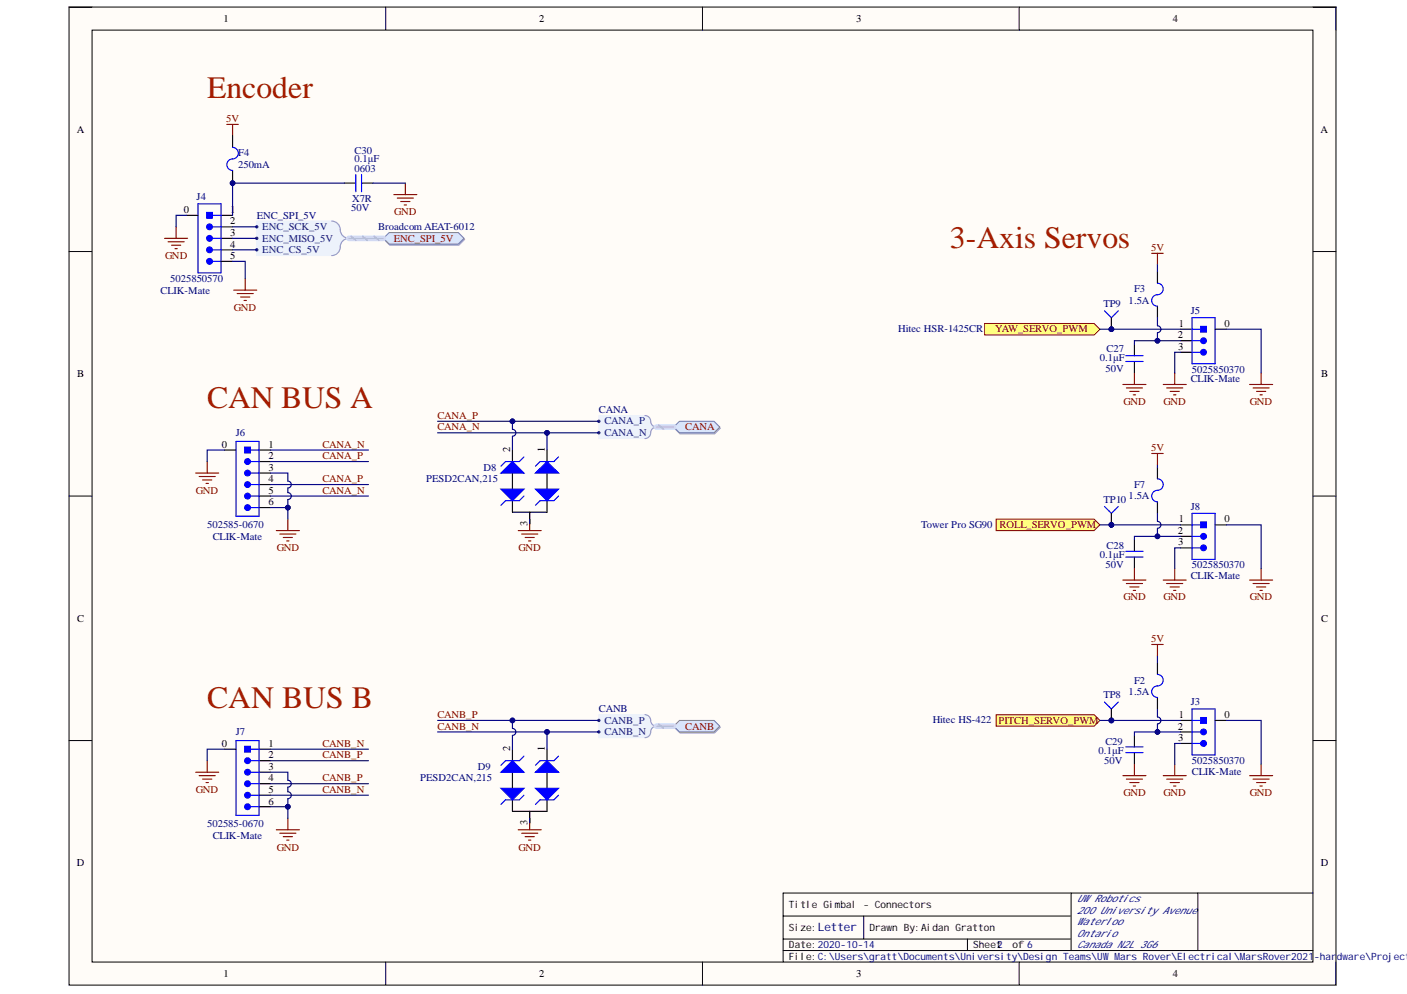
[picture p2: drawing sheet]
<svg xmlns="http://www.w3.org/2000/svg" width="297mm" height="210mm" viewBox="0 0 297 210" stroke-linecap="round" stroke-linejoin="round" font-family="sans-serif">
<defs><g id="words">
<g font-size="6.6" fill="#a61c00">
<text x="43.7" y="20.7">Encoder</text>
<text x="200.6" y="52.3">3-Axis Servos</text>
<text x="43.7" y="86.3">CAN BUS A</text>
<text x="43.7" y="149.4">CAN BUS B</text>
</g>
<text font-size="2.5" fill="#000080" x="172.7" y="196.7">Letter</text>
<g font-size="2.2">
<text x="47.2" y="4.6">1</text>
<text x="113.8" y="4.6">2</text>
<text x="180.8" y="4.6">3</text>
<text x="247.6" y="4.6">4</text>
<text x="16.2" y="28">A</text>
<text x="278.8" y="28">A</text>
<text x="38.8" y="44.9">0</text>
<text x="48.6" y="44.9">1</text>
<text x="48.6" y="47.4">2</text>
<text x="48.6" y="49.8">3</text>
<text x="48.6" y="52.3">4</text>
<text x="48.6" y="54.7">5</text>
<text x="248.7" y="71.5">2</text>
<text x="248.8" y="69">1</text>
<text x="258.5" y="69">0</text>
<text x="248.8" y="73.9">3</text>
<text x="16.3" y="79.7">B</text>
<text x="278.9" y="79.7">B</text>
<text x="46.8" y="94.5">0</text>
<text x="56.6" y="94.5">1</text>
<text x="107.7" y="95.5" transform="rotate(-90 107.7 95.5)">2</text>
<text x="115" y="95.5" transform="rotate(-90 115 95.5)">1</text>
<text x="56.6" y="97">2</text>
<text x="56.6" y="99.4">3</text>
<text x="56.6" y="101.8">4</text>
<text x="56.6" y="104.2">5</text>
<text x="56.6" y="106.7">6</text>
<text x="111.4" y="111" transform="rotate(-90 111.4 111)">3</text>
<text x="248.7" y="112.8">2</text>
<text x="248.8" y="110.3">1</text>
<text x="258.5" y="110.3">0</text>
<text x="248.8" y="115.1">3</text>
<text x="16.3" y="131.3">C</text>
<text x="278.9" y="131.3">C</text>
<text x="248.7" y="154.1">2</text>
<text x="248.8" y="151.6">1</text>
<text x="258.5" y="151.6">0</text>
<text x="46.8" y="157.7">0</text>
<text x="56.6" y="157.7">1</text>
<text x="56.6" y="160.1">2</text>
<text x="107.7" y="158.7" transform="rotate(-90 107.7 158.7)">2</text>
<text x="115" y="158.7" transform="rotate(-90 115 158.7)">1</text>
<text x="248.8" y="156.5">3</text>
<text x="56.6" y="162.5">3</text>
<text x="56.6" y="165">4</text>
<text x="56.6" y="167.4">5</text>
<text x="56.6" y="169.9">6</text>
<text x="111.4" y="174.2" transform="rotate(-90 111.4 174.2)">3</text>
<text x="16.2" y="182.9">D</text>
<text x="278.9" y="182.9">D</text>
<text x="47.2" y="206.3">1</text>
<text x="113.8" y="206.3">2</text>
<text x="180.8" y="206.3">3</text>
<text x="247.6" y="206.3">4</text>
</g>
<g font-size="2.2" fill="#800000">
<text x="47.8" y="25.8">5V</text>
<text x="83.2" y="45.4">GND</text>
<text x="83.1" y="51">ENC_SPI_5V</text>
<text x="243" y="53">5V</text>
<text x="34.8" y="54.7">GND</text>
<text x="49.4" y="65.6">GND</text>
<text x="210.1" y="70.2">YAW_SERVO_PWM</text>
<text x="92.3" y="88.4">CANA_P</text>
<text x="237.2" y="85.6">GND</text>
<text x="245.6" y="85.6">GND</text>
<text x="263.9" y="85.6">GND</text>
<text x="68.1" y="94.5">CANA_N</text>
<text x="92.3" y="90.9">CANA_N</text>
<text x="144.7" y="90.9">CANA</text>
<text x="243" y="95.3">5V</text>
<text x="68.1" y="97">CANA_P</text>
<text x="68.1" y="101.8">CANA_P</text>
<text x="41.3" y="104.2">GND</text>
<text x="68.1" y="104.2">CANA_N</text>
<text x="211" y="111.5">ROLL_SERVO_PWM</text>
<text x="58.4" y="116.4">GND</text>
<text x="109.5" y="116.4">GND</text>
<text x="237.2" y="126.8">GND</text>
<text x="245.6" y="126.8">GND</text>
<text x="263.9" y="126.8">GND</text>
<text x="243" y="135.6">5V</text>
<text x="92.3" y="151.6">CANB_P</text>
<text x="92.3" y="154.1">CANB_N</text>
<text x="144.7" y="154.1">CANB</text>
<text x="210.8" y="152.8">PITCH_SERVO_PWM</text>
<text x="68.1" y="157.7">CANB_N</text>
<text x="68.1" y="160.1">CANB_P</text>
<text x="41.3" y="167.4">GND</text>
<text x="68.1" y="165">CANB_P</text>
<text x="68.1" y="167.4">CANB_N</text>
<text x="237.2" y="168.1">GND</text>
<text x="245.6" y="168.1">GND</text>
<text x="263.9" y="168.1">GND</text>
<text x="58.4" y="179.6">GND</text>
<text x="109.5" y="179.6">GND</text>
</g>
<g font-size="2.2" fill="#000080">
<text x="50.3" y="35.5">250mA</text>
<text x="50.3" y="33">F4</text>
<text x="74.8" y="34.3">0.1μF</text>
<text x="74.8" y="32.6">C30</text>
<text x="74.8" y="36.2">0603</text>
<text x="41.5" y="42.3">J4</text>
<text x="54.2" y="46.2">ENC_SPI_5V</text>
<text x="74.2" y="44.5">50V</text>
<text x="74.3" y="42.6">X7R</text>
<text x="79.8" y="48.6">Broadcom AEAT-6012</text>
<text x="35.9" y="59.6">5025850570</text>
<text x="33.9" y="62">CLIK-Mate</text>
<text x="232.9" y="64.9">TP9</text>
<text x="238.3" y="64.2">1.5A</text>
<text x="239.5" y="61.7">F3</text>
<text x="189.7" y="70.2">Hitec HSR-1425CR</text>
<text x="251.4" y="66.3">J5</text>
<text x="232.2" y="76.3">0.1μF</text>
<text x="233.6" y="74.3">C27</text>
<text x="233.4" y="78.5">50V</text>
<text x="251.4" y="80.7">CLIK-Mate</text>
<text x="251.6" y="78.7">5025850370</text>
<text x="126.4" y="87.3">CANA</text>
<text x="49.8" y="92.1">J6</text>
<text x="90" y="101.8">PESD2CAN,215</text>
<text x="102.1" y="99.4">D8</text>
<text x="232.9" y="106.2">TP10</text>
<text x="238.3" y="105.4">1.5A</text>
<text x="239.5" y="103.1">F7</text>
<text x="251.4" y="107.6">J8</text>
<text x="43.7" y="111.5">502585-0670</text>
<text x="44.9" y="114">CLIK-Mate</text>
<text x="194.5" y="111.5">Tower Pro SG90</text>
<text x="232.2" y="117.8">0.1μF</text>
<text x="233.6" y="115.9">C28</text>
<text x="233.4" y="120">50V</text>
<text x="251.4" y="122.2">CLIK-Mate</text>
<text x="251.6" y="120">5025850370</text>
<text x="232.9" y="147.5">TP8</text>
<text x="238.3" y="146.7">1.5A</text>
<text x="239.5" y="144.4">F2</text>
<text x="251.4" y="148.9">J3</text>
<text x="49.8" y="155.3">J7</text>
<text x="126.4" y="150.4">CANB</text>
<text x="196.9" y="152.6">Hitec HS-422</text>
<text x="231.9" y="159.2">0.1μF</text>
<text x="233.1" y="161.4">50V</text>
<text x="233.4" y="157.2">C29</text>
<text x="251.6" y="161.4">5025850370</text>
<text x="88.7" y="165">PESD2CAN,215</text>
<text x="100.9" y="162.5">D9</text>
<text x="251.6" y="163.6">CLIK-Mate</text>
<text x="43.7" y="174.7">502585-0670</text>
<text x="44.9" y="177.2">CLIK-Mate</text>
</g>
<g font-size="2.2" fill="#003a70">
<text x="55.4" y="51">ENC_MISO_5V</text>
<text x="55.4" y="53.5">ENC_CS_5V</text>
<text x="55.4" y="48.6">ENC_SCK_5V</text>
<text x="127.6" y="89.6">CANA_P</text>
<text x="127.6" y="92.1">CANA_N</text>
<text x="127.6" y="152.8">CANB_P</text>
<text x="127.6" y="155.3">CANB_N</text>
</g>
<g font-size="2.1">
<text x="166.6" y="191.7">Title Gimbal - Connectors</text>
<text x="166.6" y="196.6">Size:</text>
<text x="183.6" y="196.6">Drawn By:Aidan Gratton</text>
<text x="166.6" y="200.2">Date:2020-10-14</text>
<text x="166.6" y="202.7">File:C:\Users\gratt\Documents\University\Design Teams\UW Mars Rover\Electrical\MarsRover2021</text>
<text x="205.5" y="200.2">Sheet2</text>
<text x="213.7" y="200.2">of 6</text>
</g>
<g font-size="2.1" fill="#000080">
<text x="227.4" y="190.5">UW Robotics</text>
<text x="227.4" y="193">200 University Avenue</text>
<text x="227.4" y="195.3">Waterloo</text>
<text x="227.4" y="197.8">Ontario</text>
<text x="227.4" y="200.2">Canada N2L 3G6</text>
<text x="277.4" y="202.7">-har</text>
<text x="282.2" y="202.7">dware\Projects</text>
</g>
</g></defs>
<path d="M14.6 1.5h267.4v206.5h-267.4z" fill-rule="evenodd" fill="#fffcf8"/>
<path d="M14.6 1.5h267.4v206.5h-267.4z" fill="none" stroke="#000" stroke-width=".21"/>
<path d="M19.4 6.4h257.8v196.8h-257.8z" fill-rule="evenodd" fill="#fffcf8"/>
<g fill="none" stroke="#000" stroke-width=".21">
<path d="M14.6 1.5h4.8M19.4 6.4h257.8v196.8h-257.8zM81.4 1.5v4.9M148.3 1.5v4.9M215.2 1.5v4.9M277.2 1.5h4.8v4.9M14.6 53.1h4.8M277.2 53.1h4.8M14.6 104.8h4.8M277.2 104.8h4.8M14.6 156.4h4.8M277.2 156.4h4.8"/>
<path d="M165.3 193.4h60.8M165.3 198.3h60.8M182.3 193.4v4.9M204.2 198.3v2.4M226.1 188.6v12.1M252.9 188.6v12.1M277.2 188.6h-111.9v14.6M81.4 203.2v4.8M148.3 203.2v4.8M165.3 200.7h111.9M215.2 203.2v4.8M282 203.2v4.8"/>
</g>
<path d="M108.2 95v2.5M108.2 99.9v3.4M115.5 95v2.5M115.5 99.9v3.4M108.2 105.7v2.5h7.3v-2.5" fill="none" stroke="#000" stroke-width=".24"/>
<path d="M113 103.3h4.9l-2.4 2.4z" fill="#00f"/>
<path d="M113 103.3h4.9l-2.4 2.4zM117.9 104.8l-1 .9h-2.9l-1 1" fill="none" stroke="#00f" stroke-width=".24"/>
<path d="M113 99.9l2.5-2.4 2.4 2.4z" fill="#00f"/>
<path d="M113 99.9l2.5-2.4 2.4 2.4zM117.9 96.5l-1 1h-2.9l-1 .9" fill="none" stroke="#00f" stroke-width=".24"/>
<path d="M105.8 103.3h4.8l-2.4 2.4z" fill="#00f"/>
<path d="M105.8 103.3h4.8l-2.4 2.4zM110.6 104.8l-1 .9h-2.9l-.9 1" fill="none" stroke="#00f" stroke-width=".24"/>
<path d="M105.8 99.9l2.4-2.4 2.4 2.4z" fill="#00f"/>
<path d="M105.8 99.9l2.4-2.4 2.4 2.4zM110.6 96.5l-1 1h-2.9l-.9 .9" fill="none" stroke="#00f" stroke-width=".24"/>
<path d="M111.8 108.2v2.4M108.2 158.2v2.4M115.5 158.2v2.4M108.2 168.9v2.4h7.3v-2.4M108.2 163.1v3.4M115.5 163.1v3.4" fill="none" stroke="#000" stroke-width=".24"/>
<path d="M109.4 112h4.9M110.1 112.8h3.4M110.9 113.5h1.9M111.6 114.2h.5M111.8 109.6v2.4" fill="none" stroke="#800000" stroke-width=".24"/>
<path d="M113 166.5h4.9l-2.4 2.4z" fill="#00f"/>
<path d="M113 166.5h4.9l-2.4 2.4zM117.9 167.9l-1 1h-2.9l-1 1" fill="none" stroke="#00f" stroke-width=".24"/>
<path d="M113 163.1l2.5-2.5 2.4 2.5z" fill="#00f"/>
<path d="M117.9 159.7l-1 .9h-2.9l-1 1M113 163.1l2.5-2.5 2.4 2.5z" fill="none" stroke="#00f" stroke-width=".24"/>
<path d="M105.8 166.5h4.8l-2.4 2.4z" fill="#00f"/>
<path d="M105.8 166.5h4.8l-2.4 2.4zM110.6 167.9l-1 1h-2.9l-.9 1" fill="none" stroke="#00f" stroke-width=".24"/>
<path d="M105.8 163.1l2.4-2.5 2.4 2.5z" fill="#00f"/>
<path d="M110.6 159.7l-1 .9h-2.9l-.9 1M105.8 163.1l2.4-2.5 2.4 2.5z" fill="none" stroke="#00f" stroke-width=".24"/>
<path d="M111.8 171.3v2.5" fill="none" stroke="#000" stroke-width=".24"/>
<path d="M109.4 175.2h4.9M110.1 176h3.4M110.9 176.7h1.9M111.6 177.4h.5M111.8 172.8v2.4" fill="none" stroke="#800000" stroke-width=".24"/>
<circle cx="234.6" cy="152.1" r=".49" fill="#000080"/>
<circle cx="234.6" cy="152.1" r=".49" fill="none" stroke="#000080" stroke-width=".21"/>
<path d="M233.2 148.3l1.4 1.4 1.5-1.4" fill="none" stroke="#00f" stroke-width=".24"/>
<path d="M234.6 149.7v2.4" fill="none" stroke="#000" stroke-width=".24"/>
<circle cx="234.6" cy="152.1" r=".49" fill="#000080"/>
<circle cx="234.6" cy="152.1" r=".49" fill="none" stroke="#000080" stroke-width=".21"/>
<path d="M142.3 90.4l1.3-1.2h7.3l1.2 1.2-1.2 1.2h-7.3z" fill-rule="evenodd" fill="#bac0ca"/>
<path d="M142.3 90.4l1.3-1.2h7.3l1.2 1.2-1.2 1.2h-7.3z" fill="none" stroke="#a6acb6" stroke-width=".21"/>
<path d="M142.2 90.2l1.2-1.2h7.3l1.3 1.2-1.3 1.2h-7.3z" fill-rule="evenodd" fill="#d5e4ff"/>
<path d="M142.2 90.2l1.2-1.2h7.3l1.3 1.2-1.3 1.2h-7.3z" fill="none" stroke="#71809b" stroke-width=".21"/>
<path d="M142.3 153.6l1.3-1.2h7.3l1.2 1.2-1.2 1.2h-7.3z" fill-rule="evenodd" fill="#bac0ca"/>
<path d="M142.3 153.6l1.3-1.2h7.3l1.2 1.2-1.2 1.2h-7.3z" fill="none" stroke="#a6acb6" stroke-width=".21"/>
<path d="M142.2 153.3l1.2-1.2h7.3l1.3 1.2-1.3 1.3h-7.3z" fill-rule="evenodd" fill="#d5e4ff"/>
<path d="M142.2 153.3l1.2-1.2h7.3l1.3 1.2-1.3 1.3h-7.3z" fill="none" stroke="#71809b" stroke-width=".21"/>
<path d="M126.4 150.9h9.8a1.26 1.26 0 0 1 1.2 1.5l.3 .5 .6 .4a1.83 1.83 0 0 0-1.1 1.9l-.4 .4-.6 .2h-9.8z" fill-rule="evenodd" fill="#edf2fb"/>
<path d="M126.4 150.9h9.8a1.26 1.26 0 0 1 1.2 1.5l.3 .5 .6 .4a1.83 1.83 0 0 0-1.1 1.9l-.4 .4-.6 .2h-9.8z" fill="none" stroke="#edf2fb" stroke-width=".21"/>
<path d="M136.2 150.9a1.38 1.38 0 0 1 1.2 1.6 1.22 1.22 0 0 0 1.2 .8 1.38 1.38 0 0 0-1.3 1.6 1.22 1.22 0 0 1-1.1 .9" fill="none" stroke="#8f9ec9" stroke-width=".24"/>
<circle cx="126.4" cy="152.1" r=".24" fill="#003a70"/>
<circle cx="126.4" cy="152.1" r=".24" fill="none" stroke="#003a70" stroke-width=".21"/>
<circle cx="126.4" cy="154.6" r=".24" fill="#003a70"/>
<circle cx="126.4" cy="154.6" r=".24" fill="none" stroke="#003a70" stroke-width=".21"/>
<path d="M126.4 87.7h9.8a1.26 1.26 0 0 1 1.2 1.6l.3 .5 .6 .4a1.82 1.82 0 0 0-1.1 1.8l-.4 .5-.6 .1h-9.8z" fill-rule="evenodd" fill="#edf2fb"/>
<path d="M126.4 87.7h9.8a1.26 1.26 0 0 1 1.2 1.6l.3 .5 .6 .4a1.82 1.82 0 0 0-1.1 1.8l-.4 .5-.6 .1h-9.8z" fill="none" stroke="#edf2fb" stroke-width=".21"/>
<path d="M136.2 87.7a1.38 1.38 0 0 1 1.2 1.6 1.22 1.22 0 0 0 1.2 .9 1.38 1.38 0 0 0-1.3 1.6 1.22 1.22 0 0 1-1.1 .8" fill="none" stroke="#8f9ec9" stroke-width=".24"/>
<circle cx="126.4" cy="89" r=".24" fill="#003a70"/>
<circle cx="126.4" cy="89" r=".24" fill="none" stroke="#003a70" stroke-width=".21"/>
<circle cx="126.4" cy="91.4" r=".24" fill="#003a70"/>
<circle cx="126.4" cy="91.4" r=".24" fill="none" stroke="#003a70" stroke-width=".21"/>
<path d="M54.7 95h2.4M54.7 97.5h2.4M54.7 99.9h2.4" fill="none" stroke="#000" stroke-width=".24"/>
<path d="M53 99.9h1.7M53 97.5h1.7" fill="none" stroke="#00f" stroke-width=".24"/>
<circle cx="52.3" cy="97.5" r=".61" fill="#00f"/>
<g fill="none" stroke="#00f" stroke-width=".24">
<path d="M53 95h1.7M53 102.3h1.7"/>
<circle cx="52.3" cy="97.5" r=".61"/>
</g>
<path d="M54.7 102.3h2.4" fill="none" stroke="#000" stroke-width=".24"/>
<path d="M51.7 94.4h1.2v1.2h-1.2z" fill-rule="evenodd" fill="#00f"/>
<path d="M49.8 93.2h4.9v15.8h-4.9zM51.7 94.4h1.2v1.2h-1.2z" fill="none" stroke="#00f" stroke-width=".24"/>
<circle cx="52.3" cy="99.9" r=".61" fill="#00f"/>
<circle cx="52.3" cy="99.9" r=".61" fill="none" stroke="#00f" stroke-width=".24"/>
<circle cx="52.3" cy="102.3" r=".61" fill="#00f"/>
<circle cx="52.3" cy="102.3" r=".61" fill="none" stroke="#00f" stroke-width=".24"/>
<path d="M47.4 95h2.4M54.7 104.8h2.4M54.7 107.2h2.4" fill="none" stroke="#000" stroke-width=".24"/>
<circle cx="52.3" cy="104.8" r=".61" fill="#00f"/>
<circle cx="52.3" cy="104.8" r=".61" fill="none" stroke="#00f" stroke-width=".24"/>
<circle cx="52.3" cy="107.2" r=".61" fill="#00f"/>
<g fill="none" stroke="#00f" stroke-width=".24">
<path d="M53 107.2h1.7M53 104.8h1.7"/>
<circle cx="52.3" cy="107.2" r=".61"/>
</g>
<path d="M41.3 99.9h4.9M43.7 97.5v2.4M42 100.6h3.4M42.8 101.4h1.9M43.5 102.1h.5M58.3 112h4.9M59.1 112.8h3.4M59.8 113.5h1.9M60.5 114.2h.5M60.8 109.6v2.4" fill="none" stroke="#800000" stroke-width=".24"/>
<path d="M207.9 68.3h23.1l1.2 1.2-1.2 1.2h-23.1z" fill-rule="evenodd" fill="#ffff80"/>
<path d="M207.9 68.3h23.1l1.2 1.2-1.2 1.2h-23.1z" fill="none" stroke="#800000" stroke-width=".21"/>
<path d="M210.3 150.9h20.7l1.2 1.2-1.2 1.3h-20.7z" fill-rule="evenodd" fill="#ffff80"/>
<path d="M210.3 150.9h20.7l1.2 1.2-1.2 1.3h-20.7z" fill="none" stroke="#800000" stroke-width=".21"/>
<path d="M244.4 140v2.4M244.4 147.3v2.4" fill="none" stroke="#000" stroke-width=".24"/>
<path d="M244.4 142.4a1.27 1.27 0 0 1 1.2 1.5 1.27 1.27 0 0 1-1.6 1 1.21 1.21 0 0 0-.8 1.4 1.21 1.21 0 0 0 1.2 1" fill="none" stroke="#00f" stroke-width=".24"/>
<path d="M210.3 109.6h20.7l1.2 1.2-1.2 1.2h-20.7z" fill-rule="evenodd" fill="#ffff80"/>
<path d="M210.3 109.6h20.7l1.2 1.2-1.2 1.2h-20.7z" fill="none" stroke="#800000" stroke-width=".21"/>
<path d="M249.2 152.1h2.5M249.2 154.6h2.5M249.2 157h2.5" fill="none" stroke="#000" stroke-width=".24"/>
<path d="M251.7 157h1.7M251.7 154.6h1.7" fill="none" stroke="#00f" stroke-width=".24"/>
<circle cx="254.1" cy="154.6" r=".61" fill="#00f"/>
<g fill="none" stroke="#00f" stroke-width=".24">
<path d="M251.7 152.1h1.7"/>
<circle cx="254.1" cy="154.6" r=".61"/>
</g>
<path d="M253.5 151.5h1.2v1.2h-1.2z" fill-rule="evenodd" fill="#00f"/>
<path d="M251.7 149.7h4.8v9.7h-4.8zM253.5 151.5h1.2v1.2h-1.2z" fill="none" stroke="#00f" stroke-width=".24"/>
<circle cx="254.1" cy="157" r=".61" fill="#00f"/>
<circle cx="254.1" cy="157" r=".61" fill="none" stroke="#00f" stroke-width=".24"/>
<path d="M256.5 152.1h2.5" fill="none" stroke="#000" stroke-width=".24"/>
<circle cx="234.6" cy="69.5" r=".49" fill="#000080"/>
<circle cx="234.6" cy="69.5" r=".49" fill="none" stroke="#000080" stroke-width=".21"/>
<path d="M233.2 65.6l1.4 1.5 1.5-1.5" fill="none" stroke="#00f" stroke-width=".24"/>
<path d="M234.6 67.1v2.4" fill="none" stroke="#000" stroke-width=".24"/>
<circle cx="234.6" cy="69.5" r=".49" fill="#000080"/>
<circle cx="234.6" cy="69.5" r=".49" fill="none" stroke="#000080" stroke-width=".21"/>
<path d="M243.1 53.5h2.5M244.4 53.5v2.4" fill="none" stroke="#800000" stroke-width=".24"/>
<path d="M244.4 57.4v2.4M244.4 64.7v2.4M249.2 69.5h2.5M249.2 72h2.5M249.2 74.4h2.5" fill="none" stroke="#000" stroke-width=".24"/>
<path d="M244.4 59.8a1.27 1.27 0 0 1 1.2 1.5 1.27 1.27 0 0 1-1.6 1 1.21 1.21 0 0 0-.8 1.3 1.21 1.21 0 0 0 1.2 1.1M251.7 74.4h1.7M251.7 72h1.7" fill="none" stroke="#00f" stroke-width=".24"/>
<circle cx="254.1" cy="72" r=".61" fill="#00f"/>
<g fill="none" stroke="#00f" stroke-width=".24">
<path d="M251.7 69.5h1.7"/>
<circle cx="254.1" cy="72" r=".61"/>
</g>
<path d="M253.5 68.9h1.2v1.2h-1.2z" fill-rule="evenodd" fill="#00f"/>
<path d="M251.7 67.1h4.8v9.7h-4.8zM253.5 68.9h1.2v1.2h-1.2z" fill="none" stroke="#00f" stroke-width=".24"/>
<circle cx="254.1" cy="74.4" r=".61" fill="#00f"/>
<circle cx="254.1" cy="74.4" r=".61" fill="none" stroke="#00f" stroke-width=".24"/>
<path d="M256.5 69.5h2.5" fill="none" stroke="#000" stroke-width=".24"/>
<circle cx="234.6" cy="110.8" r=".49" fill="#000080"/>
<circle cx="234.6" cy="110.8" r=".49" fill="none" stroke="#000080" stroke-width=".21"/>
<path d="M233.2 106.9l1.4 1.5 1.5-1.5" fill="none" stroke="#00f" stroke-width=".24"/>
<path d="M234.6 108.4v2.4" fill="none" stroke="#000" stroke-width=".24"/>
<circle cx="234.6" cy="110.8" r=".49" fill="#000080"/>
<circle cx="234.6" cy="110.8" r=".49" fill="none" stroke="#000080" stroke-width=".21"/>
<path d="M244.4 98.7v2.4M244.4 106v2.4M249.2 110.8h2.5M249.2 113.3h2.5M249.2 115.7h2.5" fill="none" stroke="#000" stroke-width=".24"/>
<path d="M244.4 101.1a1.27 1.27 0 0 1 1.2 1.5 1.27 1.27 0 0 1-1.6 1 1.22 1.22 0 0 0-.8 1.4 1.22 1.22 0 0 0 1.2 1M251.7 115.7h1.7M251.7 113.3h1.7" fill="none" stroke="#00f" stroke-width=".24"/>
<circle cx="254.1" cy="113.3" r=".61" fill="#00f"/>
<g fill="none" stroke="#00f" stroke-width=".24">
<path d="M251.7 110.8h1.7"/>
<circle cx="254.1" cy="113.3" r=".61"/>
</g>
<path d="M253.5 110.2h1.2v1.2h-1.2z" fill-rule="evenodd" fill="#00f"/>
<path d="M251.7 108.4h4.8v9.7h-4.8zM253.5 110.2h1.2v1.2h-1.2z" fill="none" stroke="#00f" stroke-width=".24"/>
<circle cx="254.1" cy="115.7" r=".61" fill="#00f"/>
<circle cx="254.1" cy="115.7" r=".61" fill="none" stroke="#00f" stroke-width=".24"/>
<path d="M256.5 110.8h2.5" fill="none" stroke="#000" stroke-width=".24"/>
<path d="M245.6 122.5h4.8M246.3 123.2h3.4M247 124h2M247.8 124.7h.4M248 120.1v2.4M263.8 122.5h4.9M264.5 123.2h3.4M265.3 124h1.9M266 124.7h.5M266.2 120.1v2.4" fill="none" stroke="#800000" stroke-width=".24"/>
<path d="M54.2 46.7h15.8a1.88 1.88 0 0 1 1.8 2.3l.5 .7 .9 .6-.9 .6-.5 .8a1.88 1.88 0 0 1-1.8 2.3h-15.8z" fill-rule="evenodd" fill="#edf2fb"/>
<path d="M54.2 46.7h15.8a1.88 1.88 0 0 1 1.8 2.3l.5 .7 .9 .6-.9 .6-.5 .8a1.88 1.88 0 0 1-1.8 2.3h-15.8z" fill="none" stroke="#edf2fb" stroke-width=".21"/>
<path d="M70 46.7a1.98 1.98 0 0 1 1.9 2.3 1.82 1.82 0 0 0 1.8 1.3 1.98 1.98 0 0 0-1.9 2.3 1.82 1.82 0 0 1-1.8 1.4" fill="none" stroke="#8f9ec9" stroke-width=".24"/>
<circle cx="54.2" cy="50.3" r=".24" fill="#003a70"/>
<circle cx="54.2" cy="50.3" r=".24" fill="none" stroke="#003a70" stroke-width=".21"/>
<circle cx="54.2" cy="52.8" r=".24" fill="#003a70"/>
<circle cx="54.2" cy="52.8" r=".24" fill="none" stroke="#003a70" stroke-width=".21"/>
<circle cx="54.2" cy="47.9" r=".24" fill="#003a70"/>
<circle cx="54.2" cy="47.9" r=".24" fill="none" stroke="#003a70" stroke-width=".21"/>
<path d="M81.1 50.6l1.2-1.2h14.6l1.2 1.2-1.2 1.2h-14.6z" fill-rule="evenodd" fill="#bac0ca"/>
<path d="M81.1 50.6l1.2-1.2h14.6l1.2 1.2-1.2 1.2h-14.6z" fill="none" stroke="#a6acb6" stroke-width=".21"/>
<path d="M80.9 50.3l1.3-1.2h14.6l1.2 1.2-1.2 1.2h-14.6z" fill-rule="evenodd" fill="#d5e4ff"/>
<path d="M80.9 50.3l1.3-1.2h14.6l1.2 1.2-1.2 1.2h-14.6z" fill="none" stroke="#71809b" stroke-width=".21"/>
<path d="M51.8 58.8v2.5M49.3 61.3h4.9M50.1 62h3.4M50.8 62.7h1.9M51.5 63.4h.5" fill="none" stroke="#800000" stroke-width=".24"/>
<path d="M46.7 45.5h2.4M46.7 47.9h2.4M46.7 50.3h2.4" fill="none" stroke="#000" stroke-width=".24"/>
<path d="M45 50.3h1.7M45 47.9h1.7" fill="none" stroke="#00f" stroke-width=".24"/>
<circle cx="44.2" cy="47.9" r=".61" fill="#00f"/>
<g fill="none" stroke="#00f" stroke-width=".24">
<path d="M45 45.5h1.7M45 52.8h1.7"/>
<circle cx="44.2" cy="47.9" r=".61"/>
</g>
<path d="M46.7 52.8h2.4" fill="none" stroke="#000" stroke-width=".24"/>
<path d="M43.6 44.9h1.2v1.2h-1.2z" fill-rule="evenodd" fill="#00f"/>
<path d="M41.8 43h4.9v14.6h-4.9zM43.6 44.9h1.2v1.2h-1.2zM45 55.2h1.7" fill="none" stroke="#00f" stroke-width=".24"/>
<path d="M46.7 55.2h2.4" fill="none" stroke="#000" stroke-width=".24"/>
<circle cx="44.2" cy="50.3" r=".61" fill="#00f"/>
<circle cx="44.2" cy="50.3" r=".61" fill="none" stroke="#00f" stroke-width=".24"/>
<circle cx="44.2" cy="52.8" r=".61" fill="#00f"/>
<circle cx="44.2" cy="52.8" r=".61" fill="none" stroke="#00f" stroke-width=".24"/>
<circle cx="44.2" cy="55.2" r=".61" fill="#00f"/>
<g fill="none" stroke="#00f" stroke-width=".24">
<path d="M53 163.1h1.7M53 160.6h1.7"/>
<circle cx="44.2" cy="55.2" r=".61"/>
</g>
<path d="M39.4 45.5h2.4M54.7 158.2h2.4M54.7 160.6h2.4M54.7 163.1h2.4" fill="none" stroke="#000" stroke-width=".24"/>
<path d="M47.9 26.3h2.4M49.1 26.3v2.4M34.8 50.3h4.8M35.5 51.1h3.4M36.2 51.8h2M36.9 52.5h.5M37.2 47.9v2.4" fill="none" stroke="#800000" stroke-width=".24"/>
<circle cx="52.3" cy="160.6" r=".61" fill="#00f"/>
<g fill="none" stroke="#00f" stroke-width=".24">
<path d="M53 158.2h1.7M53 165.5h1.7"/>
<circle cx="52.3" cy="160.6" r=".61"/>
</g>
<path d="M54.7 165.5h2.4" fill="none" stroke="#000" stroke-width=".24"/>
<path d="M51.7 157.6h1.2v1.2h-1.2z" fill-rule="evenodd" fill="#00f"/>
<path d="M49.8 156.4h4.9v15.8h-4.9zM51.7 157.6h1.2v1.2h-1.2z" fill="none" stroke="#00f" stroke-width=".24"/>
<circle cx="52.3" cy="163.1" r=".61" fill="#00f"/>
<circle cx="52.3" cy="163.1" r=".61" fill="none" stroke="#00f" stroke-width=".24"/>
<circle cx="52.3" cy="165.5" r=".61" fill="#00f"/>
<circle cx="52.3" cy="165.5" r=".61" fill="none" stroke="#00f" stroke-width=".24"/>
<path d="M47.4 158.2h2.4M54.7 167.9h2.4M54.7 170.4h2.4" fill="none" stroke="#000" stroke-width=".24"/>
<circle cx="52.3" cy="167.9" r=".61" fill="#00f"/>
<circle cx="52.3" cy="167.9" r=".61" fill="none" stroke="#00f" stroke-width=".24"/>
<circle cx="52.3" cy="170.4" r=".61" fill="#00f"/>
<g fill="none" stroke="#00f" stroke-width=".24">
<path d="M49.1 31.1a1.27 1.27 0 0 1 1.2 1.5 1.27 1.27 0 0 1-1.6 1 1.21 1.21 0 0 0-.8 1.4 1.21 1.21 0 0 0 1.2 1M75.1 36.8v3.7M76.3 36.8v3.7M237.7 76.3h3.6M237.7 75.1h3.6M237.7 117.6h3.6M237.7 116.4h3.6M237.7 158.9h3.6M237.7 157.7h3.6M53 170.4h1.7M53 167.9h1.7"/>
<circle cx="52.3" cy="170.4" r=".61"/>
</g>
<g fill="none" stroke="#800000" stroke-width=".24">
<path d="M85.6 38.7v2.4M83.1 41.1h4.9M83.9 41.8h3.4M84.6 42.6h1.9M85.3 43.3h.5M239.5 78.8v2.4M248 78.8v2.4M266.2 78.8v2.4M237.1 81.2h4.8M237.8 81.9h3.4M238.5 82.6h2M239.3 83.4h.4"/>
<path d="M243.1 95.8h2.5M244.4 95.8v2.4M245.6 81.2h4.8M246.3 81.9h3.4M247 82.6h2M247.8 83.4h.4M263.8 81.2h4.9M264.5 81.9h3.4M265.3 82.6h1.9M266 83.4h.5M237.1 122.5h4.8M237.8 123.2h3.4"/>
<path d="M238.5 124h2M239.3 124.7h.4M239.5 120.1v2.4M243.1 136.1h2.5M244.4 136.1v2.4M41.3 163.1h4.9M42 163.8h3.4M42.8 164.5h1.9M43.5 165.3h.5M43.7 160.6v2.5M58.3 175.2h4.9M59.1 176h3.4"/>
<path d="M59.8 176.7h1.9M60.5 177.4h.5M60.8 172.8v2.4M237.1 163.8h4.8M237.8 164.5h3.4M238.5 165.3h2M239.3 166h.4M239.5 161.4v2.4M245.6 163.8h4.8M246.3 164.5h3.4M247 165.3h2M247.8 166h.4"/>
<path d="M248 161.4v2.4M263.8 163.8h4.9M264.5 164.5h3.4M265.3 165.3h1.9M266 166h.5M266.2 161.4v2.4"/>
</g>
<path d="M49.1 28.7v2.4M49.1 36v2.4M72.7 38.7h2.4M76.3 38.7h2.5M239.5 72.7v2.4M239.5 76.3v2.5M239.5 114v2.4M239.5 117.6v2.5M239.5 155.3v2.4M239.5 158.9v2.5" fill="none" stroke="#000" stroke-width=".24"/>
<path d="M49.1 38.7h23.6" fill="none" stroke="#000080" stroke-width=".24"/>
<circle cx="49.1" cy="38.7" r=".49" fill="#000080"/>
<circle cx="49.1" cy="38.7" r=".49" fill="none" stroke="#000080" stroke-width=".21"/>
<path d="M39.4 45.5h-2.2v2.4M49.1 55.2h2.7v3.6M49.1 52.8h5.1M49.1 50.3h5.1M49.1 47.9h5.1M47.4 95h-3.7v2.5M47.4 158.2h-3.7v2.4M57.1 170.4h3.7" fill="none" stroke="#000080" stroke-width=".24"/>
<circle cx="60.8" cy="170.4" r=".49" fill="#000080"/>
<circle cx="60.8" cy="170.4" r=".49" fill="none" stroke="#000080" stroke-width=".21"/>
<path d="M57.1 163.1h3.7v1.7a.73 .73 0 0 1 .7 .7 .73 .73 0 0 1-.7 .7v1a.73 .73 0 0 1 .7 .7 .73 .73 0 0 1-.7 .8v4.1M57.1 167.9h20.7M57.1 165.5h20.7" fill="none" stroke="#000080" stroke-width=".24"/>
<circle cx="60.8" cy="170.4" r=".49" fill="#000080"/>
<circle cx="60.8" cy="170.4" r=".49" fill="none" stroke="#000080" stroke-width=".21"/>
<path d="M57.1 107.2h3.7M57.1 158.2h20.7M57.1 160.6h20.7" fill="none" stroke="#000080" stroke-width=".24"/>
<circle cx="60.8" cy="107.2" r=".49" fill="#000080"/>
<circle cx="60.8" cy="107.2" r=".49" fill="none" stroke="#000080" stroke-width=".21"/>
<path d="M57.1 99.9h3.7v1.7a.73 .73 0 0 1 .7 .7 .73 .73 0 0 1-.7 .8v.9a.73 .73 0 0 1 .7 .8 .73 .73 0 0 1-.7 .7v4.1M57.1 104.8h20.7M57.1 102.3h20.7" fill="none" stroke="#000080" stroke-width=".24"/>
<circle cx="60.8" cy="107.2" r=".49" fill="#000080"/>
<circle cx="60.8" cy="107.2" r=".49" fill="none" stroke="#000080" stroke-width=".21"/>
<path d="M78.8 38.7h6.8M57.1 97.5h20.7M57.1 95h20.7M92.4 154.6h23.1v3.6" fill="none" stroke="#000080" stroke-width=".24"/>
<circle cx="115.5" cy="154.6" r=".49" fill="#000080"/>
<circle cx="115.5" cy="154.6" r=".49" fill="none" stroke="#000080" stroke-width=".21"/>
<path d="M92.4 152.1h34" fill="none" stroke="#000080" stroke-width=".24"/>
<circle cx="108.2" cy="152.1" r=".49" fill="#000080"/>
<circle cx="108.2" cy="152.1" r=".49" fill="none" stroke="#000080" stroke-width=".21"/>
<path d="M92.4 91.4h34" fill="none" stroke="#000080" stroke-width=".24"/>
<circle cx="115.5" cy="91.4" r=".49" fill="#000080"/>
<circle cx="115.5" cy="91.4" r=".49" fill="none" stroke="#000080" stroke-width=".21"/>
<path d="M92.4 89h34" fill="none" stroke="#000080" stroke-width=".24"/>
<circle cx="108.2" cy="89" r=".49" fill="#000080"/>
<circle cx="108.2" cy="89" r=".49" fill="none" stroke="#000080" stroke-width=".21"/>
<path d="M115.5 154.6h10.9" fill="none" stroke="#000080" stroke-width=".24"/>
<circle cx="115.5" cy="154.6" r=".49" fill="#000080"/>
<circle cx="115.5" cy="154.6" r=".49" fill="none" stroke="#000080" stroke-width=".21"/>
<path d="M232.2 152.1h17" fill="none" stroke="#000080" stroke-width=".24"/>
<circle cx="234.6" cy="152.1" r=".49" fill="#000080"/>
<circle cx="234.6" cy="152.1" r=".49" fill="none" stroke="#000080" stroke-width=".21"/>
<path d="M232.2 110.8h17" fill="none" stroke="#000080" stroke-width=".24"/>
<circle cx="234.6" cy="110.8" r=".49" fill="#000080"/>
<circle cx="234.6" cy="110.8" r=".49" fill="none" stroke="#000080" stroke-width=".21"/>
<path d="M232.2 69.5h17" fill="none" stroke="#000080" stroke-width=".24"/>
<circle cx="234.6" cy="69.5" r=".49" fill="#000080"/>
<circle cx="234.6" cy="69.5" r=".49" fill="none" stroke="#000080" stroke-width=".21"/>
<path d="M244.4 154.6h-4.9v.7" fill="none" stroke="#000080" stroke-width=".24"/>
<circle cx="244.4" cy="154.6" r=".49" fill="#000080"/>
<circle cx="244.4" cy="154.6" r=".49" fill="none" stroke="#000080" stroke-width=".21"/>
<path d="M244.4 113.3h-4.9v.7" fill="none" stroke="#000080" stroke-width=".24"/>
<circle cx="244.4" cy="113.3" r=".49" fill="#000080"/>
<circle cx="244.4" cy="113.3" r=".49" fill="none" stroke="#000080" stroke-width=".21"/>
<path d="M249.2 72h-9.7v.7" fill="none" stroke="#000080" stroke-width=".24"/>
<circle cx="244.4" cy="72" r=".49" fill="#000080"/>
<circle cx="244.4" cy="72" r=".49" fill="none" stroke="#000080" stroke-width=".21"/>
<path d="M244.4 149.7v1.7a.73 .73 0 0 1 .7 .7 .73 .73 0 0 1-.7 .8v1.7h4.8" fill="none" stroke="#000080" stroke-width=".24"/>
<circle cx="244.4" cy="154.6" r=".49" fill="#000080"/>
<circle cx="244.4" cy="154.6" r=".49" fill="none" stroke="#000080" stroke-width=".21"/>
<path d="M244.4 108.4v1.7a.73 .73 0 0 1 .7 .7 .73 .73 0 0 1-.7 .8v1.7h4.8" fill="none" stroke="#000080" stroke-width=".24"/>
<circle cx="244.4" cy="113.3" r=".49" fill="#000080"/>
<circle cx="244.4" cy="113.3" r=".49" fill="none" stroke="#000080" stroke-width=".21"/>
<path d="M49.1 38.4v7.1M249.2 74.4h-1.2v4.4M259 69.5h7.2v9.3M249.2 115.7h-1.2v4.4M259 110.8h7.2v9.3M249.2 157h-1.2v4.4M259 152.1h7.2v9.3" fill="none" stroke="#000080" stroke-width=".24"/>
<circle cx="49.1" cy="38.7" r=".49" fill="#000080"/>
<circle cx="49.1" cy="38.7" r=".49" fill="none" stroke="#000080" stroke-width=".21"/>
<path d="M108.2 152.1v1.7a.73 .73 0 0 1 .7 .8 .73 .73 0 0 1-.7 .7v2.9" fill="none" stroke="#000080" stroke-width=".24"/>
<circle cx="108.2" cy="152.1" r=".49" fill="#000080"/>
<circle cx="108.2" cy="152.1" r=".49" fill="none" stroke="#000080" stroke-width=".21"/>
<path d="M108.2 89v1.7a.73 .73 0 0 1 .7 .7 .73 .73 0 0 1-.7 .7v2.9" fill="none" stroke="#000080" stroke-width=".24"/>
<circle cx="108.2" cy="89" r=".49" fill="#000080"/>
<circle cx="108.2" cy="89" r=".49" fill="none" stroke="#000080" stroke-width=".21"/>
<path d="M115.5 91.4v3.6M111.8 109.6v1M111.8 172.8v1" fill="none" stroke="#000080" stroke-width=".24"/>
<circle cx="115.5" cy="91.4" r=".49" fill="#000080"/>
<circle cx="115.5" cy="91.4" r=".49" fill="none" stroke="#000080" stroke-width=".21"/>
<path d="M244.4 67.1v1.7a.73 .73 0 0 1 .7 .7 .73 .73 0 0 1-.7 .8v1.7M244.4 98.2v.5M244.4 138.5v1.5" fill="none" stroke="#000080" stroke-width=".24"/>
<circle cx="244.4" cy="72" r=".49" fill="#000080"/>
<circle cx="244.4" cy="72" r=".49" fill="none" stroke="#000080" stroke-width=".21"/>
<path d="M244.4 55.9v1.5" fill="none" stroke="#000080" stroke-width=".24"/>
<path d="M73.7 50.3h7.2M138.6 90.2h3.6M138.6 153.3h3.6" fill="none" stroke="#cbdaff" stroke-width="1.2"/>
<path d="M74.1 49.9l1 .9M76.6 49.9l.9 .9M79 49.9l1 .9M139.1 89.8l.9 .8M139.1 152.9l.9 .9" fill="none" stroke="#adbce7" stroke-width=".36"/>
<path d="M73.7 50.3h7.2M138.6 90.2h3.6M138.6 153.3h3.6" fill="none" stroke="#adbce7" stroke-width=".24"/>
<use href="#words"/>
</svg>
